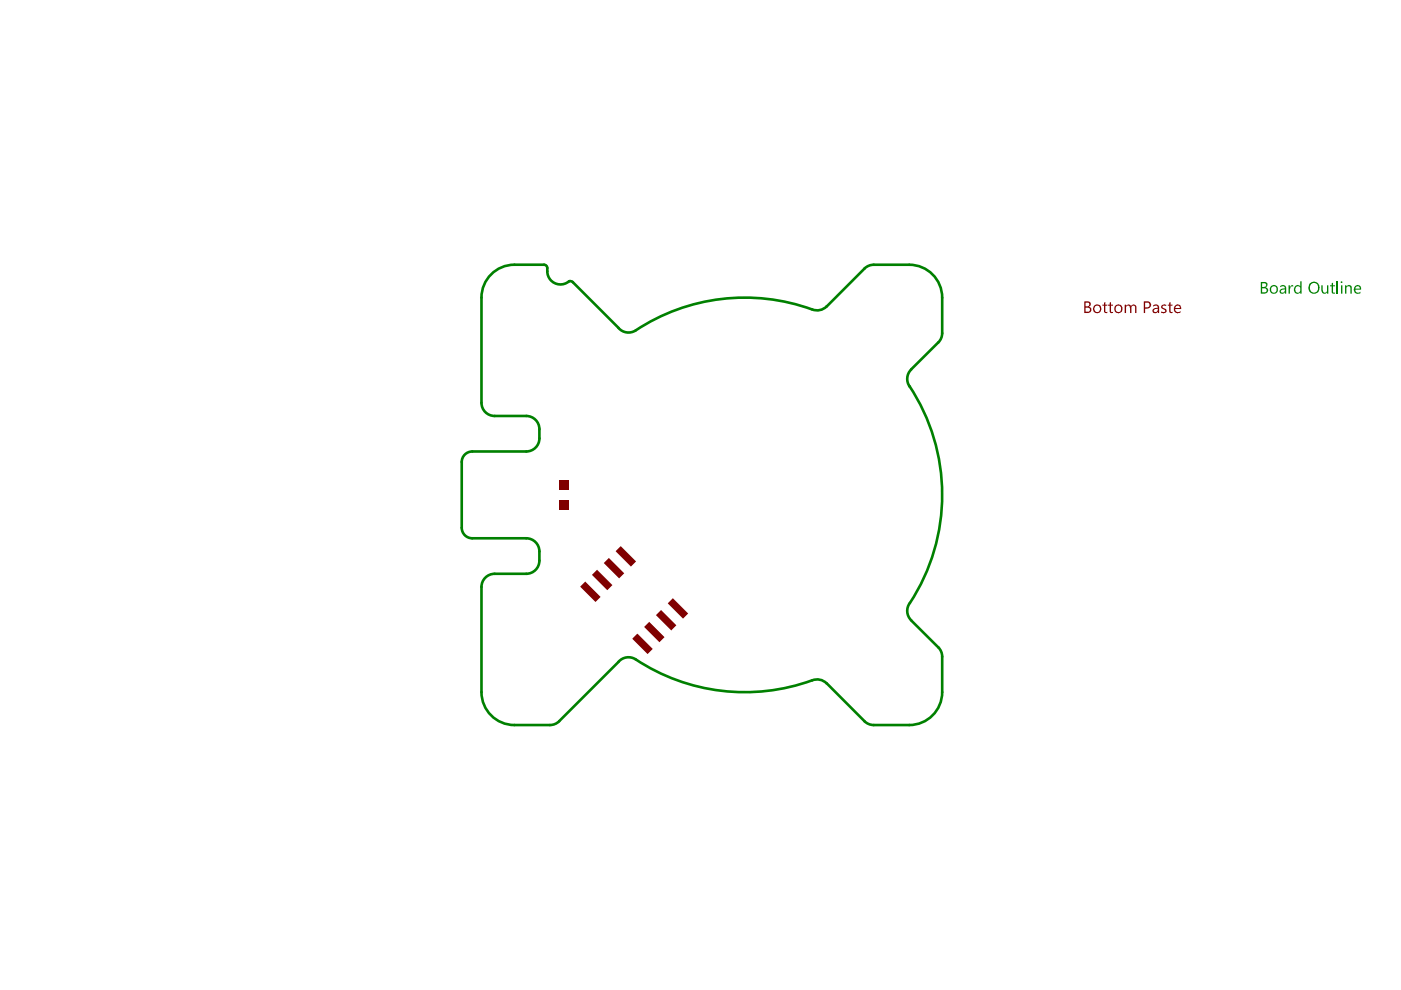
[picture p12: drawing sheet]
<svg xmlns="http://www.w3.org/2000/svg" width="297mm" height="210mm" viewBox="0 0 297 210" stroke-linecap="round" stroke-linejoin="round" font-family="sans-serif">
<g fill="none" stroke="#008000" stroke-width=".56">
<path d="M109.1 56.1h6.2M116 56.8v.7M121.5 59.8l9.6 9.7M183.3 56.9l-8 8.1M185.2 56.1h7.6M102.1 63.1v22.3M199 72.6l-5.8 5.7M199.8 63.1v7.5M97.9 98v13.9M100.1 95.7h11.5M104.9 88.2h6.7M114.4 91v1.9"/>
<path d="M100.1 114.1h11.5M114.4 116.9v2M102.1 124.4v22.4M111.6 121.7h-6.7M193.2 131.5l5.8 5.8M199.8 139.2v7.6M109.1 153.7h7.5M131.1 140.3l-12.6 12.6M175.3 144.9l8 8M185.2 153.7h7.6"/>
</g>
<g fill="#008000">
<path d="M273.2 60.5h.3v.3a.51 .51 0 0 1 .7-.3v.3a.47 .47 0 0 0-.5 0 .47 .47 0 0 0-.2 .5v1h-.3z"/>
<path d="M280.1 60.5h.3v1.1a.53 .53 0 0 0 .8 .4l.2-.2v-1.3h.2v1.8h-.2v-.3a.66 .66 0 0 1-.8 .2 .66 .66 0 0 1-.5-.6z"/>
<path d="M282.3 60.1l.3-.2v.6h.5v.2h-.5v1.3h.5v.3h-.5l-.3-.2v-1.4h-.3v-.2h.3z"/>
<path d="M267.6 60.1v.7h.4a.4 .4 0 0 0 .5-.3 .4 .4 0 0 0-.5-.4zM267.6 61.1v.9h.4a.45 .45 0 0 0 .6-.5 .45 .45 0 0 0-.6-.4zM267.3 59.8h.8a.58 .58 0 0 1 .6 .5 .58 .58 0 0 1-.4 .6l.1 .1a.67 .67 0 0 1 .4 .8 .67 .67 0 0 1-.8 .5h-.7z"/>
<path d="M269.6 60.9v.2a.63 .63 0 0 0 .1 .8 .63 .63 0 0 0 .9 0 .63 .63 0 0 0 0-.9 .62 .62 0 0 0-1-.1zM269.4 60.8l.2-.2a.88 .88 0 0 1 1.2 .1 .88 .88 0 0 1 0 1.2v.1a.93 .93 0 0 1-1.3 .1 .93 .93 0 0 1-.1-1.3z"/>
<path d="M271.6 61.6a.43 .43 0 0 0 .4 .5 .43 .43 0 0 0 .4-.5v-.3l-.5 .1zM271.4 60.6a.77 .77 0 0 1 1.3 .5v1.2h-.3v-.3a.56 .56 0 0 1-.9 .2 .56 .56 0 0 1 .2-.9l.7-.2a.55 .55 0 0 0-.4-.4 .55 .55 0 0 0-.6 .2z"/>
<path d="M274.5 60.7h.1a.64 .64 0 0 1 1.1 0v-1.1h.3v2.7h-.3v-.3a.79 .79 0 0 1-1.1 .1 .79 .79 0 0 1-.2-1zM274.8 60.8l-.2 .5a.61 .61 0 0 0 .2 .6 .61 .61 0 0 0 .7 .1l.2-.3v-.5a.53 .53 0 0 0-.4-.5 .53 .53 0 0 0-.5 .1z"/>
<path d="M277.9 60.4l-.2 .6a.9 .9 0 0 0 1 1 .9 .9 0 0 0 .7-1.2 .85 .85 0 0 0-.6-.8 .85 .85 0 0 0-.9 .4zM277.6 60.2a1.26 1.26 0 0 1 2 .1 1.26 1.26 0 0 1-.6 1.9 1.23 1.23 0 0 1-1.3-.4 1.23 1.23 0 0 1-.2-1.4z"/>
</g>
<path d="M283.5 59.6v2.7" fill="none" stroke="#008000" stroke-width=".28"/>
<g fill="#008000">
<path d="M285.2 60.5h.3v.2a.63 .63 0 0 1 .7-.2 .63 .63 0 0 1 .4 .7v1.1h-.3v-1a.44 .44 0 0 0-.4-.6 .44 .44 0 0 0-.4 .6v1h-.3z"/>
<path d="M284.2 59.8a.2 .2 0 0 1 .4 0 .2 .2 0 0 1-.4 0zM284.3 60.5h.3v1.8h-.3z"/>
<path d="M287.4 60.8v.4h.9a.48 .48 0 0 0-.3-.5 .48 .48 0 0 0-.6 .1zM287.4 60.6a.77 .77 0 0 1 .9 0 .77 .77 0 0 1 .3 .8h-1.2a.59 .59 0 0 0 .3 .6 .59 .59 0 0 0 .7-.2v.4l-.7 .1a1 1 0 0 1-.3-1.7z"/>
</g>
<g fill="none" stroke="#008000" stroke-width=".56">
<path d="M109.1 56.1a7 7 0 0 0-7 7M115.3 56.1a.7 .7 0 0 1 .7 .7M116 57.5a2.8 2.8 0 0 0 1.7 2.6 2.8 2.8 0 0 0 2.9-.4h.6l.3 .1M185.2 56.1l-1.2 .3-.7 .5M192.8 56.1a7 7 0 0 1 7 7M172.2 65.6a42.2 42.2 0 0 0-38 4.7 2.79 2.79 0 0 1-3.1-.8M175.3 65a2.79 2.79 0 0 1-3.1 .6M193.2 78.3a2.79 2.79 0 0 0-.3 3.7M199.8 70.6l-.2 .9-.7 1.1M100.1 95.7a2.23 2.23 0 0 0-2.2 2.3M102.1 85.4a2.79 2.79 0 0 0 2.8 2.8M111.6 88.2a2.79 2.79 0 0 1 2.8 2.8"/>
<path d="M114.4 92.9a2.79 2.79 0 0 1-2.8 2.8M192.8 81.8a41.8 41.8 0 0 1 .1 46.1M97.9 111.9a2.23 2.23 0 0 0 2.2 2.2M111.6 114.1a2.79 2.79 0 0 1 2.8 2.8M114.4 118.9a2.79 2.79 0 0 1-2.8 2.8M104.9 121.7a2.79 2.79 0 0 0-2.8 2.7M134.8 139.8a2.79 2.79 0 0 0-3.7 .5M134.8 139.8a41.9 41.9 0 0 0 37.4 4.4M192.9 127.8a2.79 2.79 0 0 0 .3 3.7M198.9 137.3l.7 1.1 .2 .8M102.1 146.8a7 7 0 0 0 7 6.9M118.6 152.9l-.7 .5-1.3 .3"/>
<path d="M172.2 144.3a2.79 2.79 0 0 1 3.1 .6M183.3 152.9l.7 .5 1.2 .3M199.8 146.8a7 7 0 0 1-7 6.9"/>
</g>
<g fill="#800000">
<path d="M234.1 64.2l.3-.2v.6h.4v.2h-.4v1.3h.4v.3a.47 .47 0 0 1-.5 0 .47 .47 0 0 1-.2-.5v-1.1h-.4v-.2h.4z"/>
<path d="M235.3 64.2l.3-.2v.6h.4v.2h-.4v1.3h.4v.3a.47 .47 0 0 1-.5 0 .47 .47 0 0 1-.2-.5v-1.1h-.4v-.2h.4z"/>
<path d="M238.5 64.6h.2v.3a.56 .56 0 0 1 .6-.4 .56 .56 0 0 1 .5 .5 .59 .59 0 0 1 .8-.4 .59 .59 0 0 1 .3 .7v1.1h-.2v-1a.42 .42 0 0 0-.4-.6 .42 .42 0 0 0-.4 .6v1h-.3v-1.1a.44 .44 0 0 0-.5-.5 .44 .44 0 0 0-.4 .6v1h-.2z"/>
<path d="M246.2 64.9l.6-.4 .5 .1v.3a.4 .4 0 0 0-.5-.1 .4 .4 0 0 0-.3 .4l.2 .1a.58 .58 0 0 1 .6 .4 .58 .58 0 0 1-.3 .7h-.7l-.1-.4 .2 .1a.32 .32 0 0 0 .5 .1 .32 .32 0 0 0-.1-.5v-.1a.54 .54 0 0 1-.6-.7z"/>
<path d="M247.9 64.2l.3-.2v.6h.4v.2h-.4v1.2l.1 .2 .3-.1v.3a.5 .5 0 0 1-.7-.5v-1.1h-.3v-.2h.3z"/>
<path d="M230.2 64.2v.8h.3a.4 .4 0 0 0 .4-.4 .4 .4 0 0 0-.4-.4zM230.2 65.2v.9h.4a.44 .44 0 0 0 .5-.5 .44 .44 0 0 0-.6-.4zM229.9 63.9h.7a.59 .59 0 0 1 .6 .4 .59 .59 0 0 1-.3 .7 .69 .69 0 0 1 .5 .8 .69 .69 0 0 1-.8 .6h-.7z"/>
<path d="M232 65.5a.65 .65 0 0 0 1.3 0 .65 .65 0 0 0-1.3 0zM231.7 65.4a.92 .92 0 0 1 1.8 0 .92 .92 0 0 1-1.8 0z"/>
<path d="M236.6 65l-.1 .2a.64 .64 0 0 0 .3 .9 .64 .64 0 0 0 .9-.2 .64 .64 0 0 0-.2-.9 .6 .6 0 0 0-.9 0zM236.2 65.4a.91 .91 0 0 1 1.8 0 .91 .91 0 0 1-1.8 0z"/>
<path d="M242.8 64.2v1h.3a.5 .5 0 0 0 .6-.5 .5 .5 0 0 0-.6-.5zM242.5 63.9h.7a.79 .79 0 0 1 .9 .8 .79 .79 0 0 1-1 .8h-.3v.9h-.3z"/>
<path d="M244.6 65.7a.43 .43 0 0 0 .5 .5 .43 .43 0 0 0 .4-.5v-.2h-.6zM244.5 64.7a.75 .75 0 0 1 .8-.1 .75 .75 0 0 1 .5 .6v1.2h-.3v-.3a.56 .56 0 0 1-.9 .3 .56 .56 0 0 1 0-.9l.9-.3a.55 .55 0 0 0-.4-.4 .55 .55 0 0 0-.6 .2z"/>
<path d="M249.3 65l-.1 .3h1a.48 .48 0 0 0-.3-.5 .48 .48 0 0 0-.6 .2zM249 64.9h.1a.75 .75 0 0 1 .9-.3 .75 .75 0 0 1 .4 .9h-1.2a.63 .63 0 0 0 .4 .7 .63 .63 0 0 0 .7-.3v.3a.93 .93 0 0 1-1.2-.1 .93 .93 0 0 1-.1-1.2z"/>
</g>
<g fill="#800000">
<path d="M118.7 101.9h1.9v1.9h-1.9z" fill-rule="evenodd"/>
<path d="M118.7 106h1.9v2h-1.9z" fill-rule="evenodd"/>
<path d="M134.1 135.4l1-1.1 3.3 3.3-1.1 1.1z" fill-rule="evenodd"/>
<path d="M136.6 132.9l1-1.1 3.3 3.3-1.1 1.1z" fill-rule="evenodd"/>
<path d="M139.1 130.4l1-1.1 3.3 3.3-1.1 1.1z" fill-rule="evenodd"/>
<path d="M141.6 127.9l1.1-1.1 3.2 3.3-1.1 1.1z" fill-rule="evenodd"/>
<path d="M130.5 116.9l1.1-1.1 3.3 3.2-1.1 1.1z" fill-rule="evenodd"/>
<path d="M128 119.4l1.1-1.1 3.3 3.2-1.1 1.1z" fill-rule="evenodd"/>
<path d="M125.5 121.9l1.1-1.1 3.2 3.3-1 1z" fill-rule="evenodd"/>
<path d="M123 124.4l1.1-1.1 3.2 3.3-1 1z" fill-rule="evenodd"/>
</g>
</svg>
